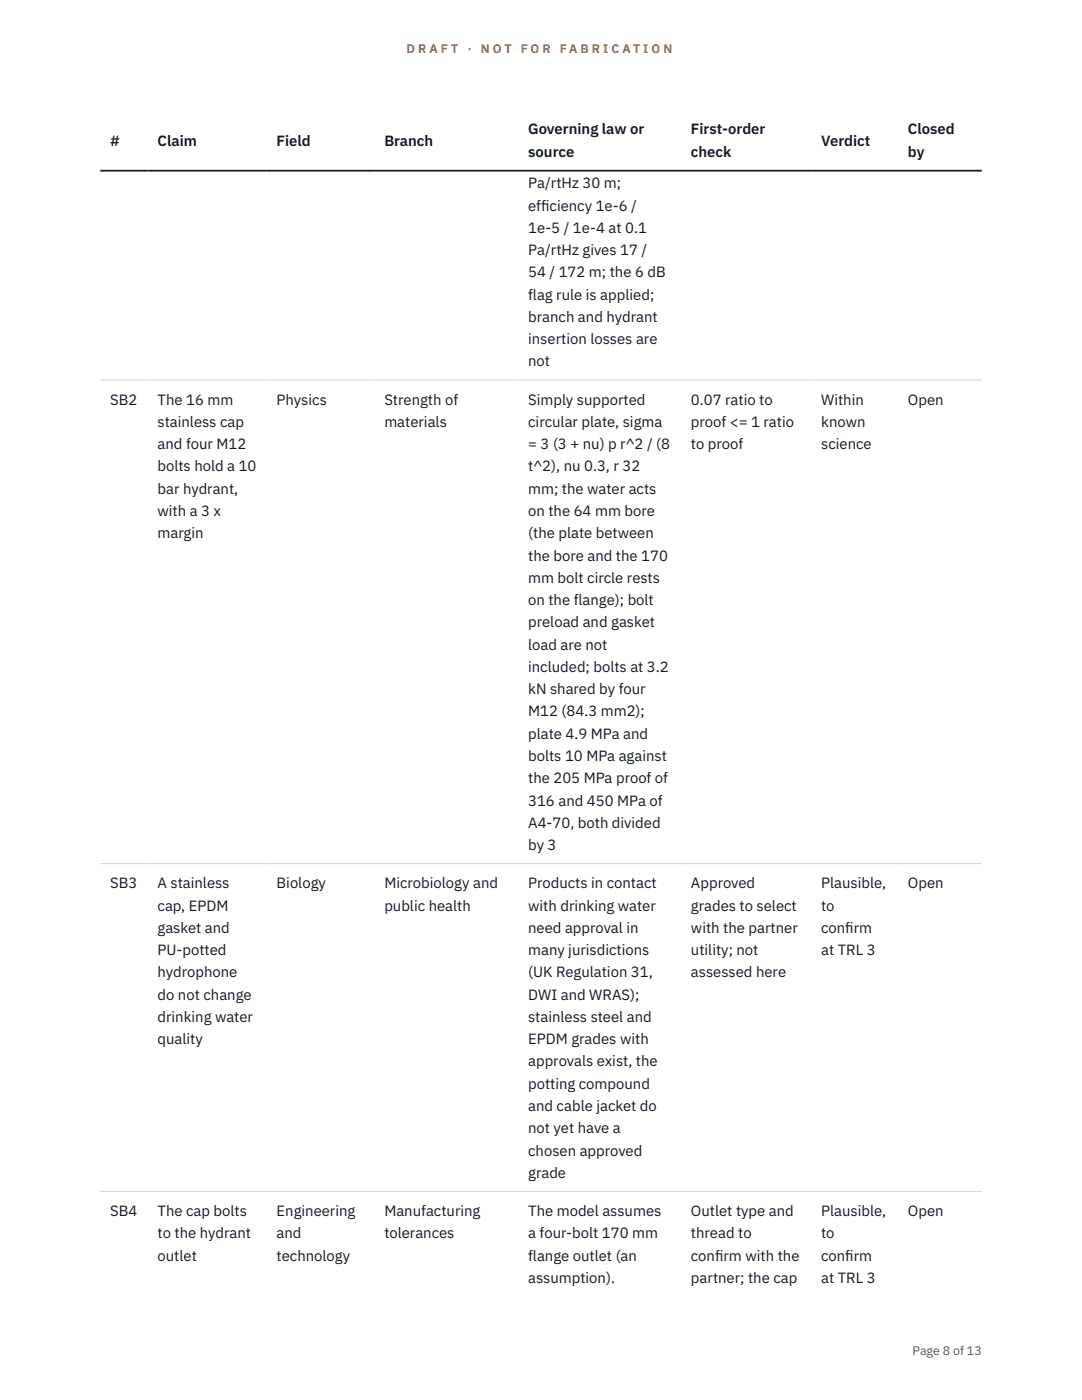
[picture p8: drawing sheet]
<svg xmlns="http://www.w3.org/2000/svg" width="216mm" height="279mm" viewBox="0 0 216 279" stroke-linecap="round" stroke-linejoin="round" font-family="sans-serif">
<defs><g id="words">
<g font-size="3" fill="#111827">
<text x="22" y="29.1">#</text>
<text x="31.4" y="29.1">Claim</text>
<text x="55.2" y="29.1">Field</text>
<text x="76.7" y="29.1">Branch</text>
<text x="105.4" y="26.8">Governing law or</text>
<text x="137.9" y="26.8">First-order</text>
<text x="163.9" y="29.1">Verdict</text>
<text x="181.2" y="26.8">Closed</text>
<text x="105.4" y="31.3">source</text>
<text x="137.9" y="31.3">check</text>
<text x="181.2" y="31.3">by</text>
<text x="105.4" y="37.6">Pa/rtHz 30 m;</text>
<text x="105.4" y="42">eff</text>
<text x="105.4" y="46.5">1e-5 / 1e-4 at 0.1</text>
<text x="108" y="42">iciency 1e-6 /</text>
<text x="105.4" y="50.9">Pa/rtHz gives 17 /</text>
<text x="105.4" y="55.4">54 / 172 m; the 6 dB</text>
<text x="105.4" y="59.8">flag rule is applied;</text>
<text x="105.4" y="64.2">branch and hydrant</text>
<text x="105.4" y="68.7">insertion losses are</text>
<text x="105.4" y="73.1">not</text>
<text x="22" y="80.8">SB2</text>
<text x="31.4" y="80.8">The 16 mm</text>
<text x="55.2" y="80.8">Physics</text>
<text x="76.7" y="80.8">Strength of</text>
<text x="105.4" y="80.8">Simply supported</text>
<text x="137.9" y="80.8">0.07 ratio to</text>
<text x="163.9" y="80.8">Within</text>
<text x="181.2" y="80.8">Open</text>
<text x="31.4" y="85.2">stainless cap</text>
<text x="31.4" y="89.6">and four M12</text>
<text x="76.7" y="85.2">materials</text>
<text x="105.4" y="85.2">circular plate, sigma</text>
<text x="105.4" y="89.6">= 3 (3 + nu) p r^2 / (8</text>
<text x="137.9" y="85.2">proof &lt;= 1 ratio</text>
<text x="137.9" y="89.6">to proof</text>
<text x="163.9" y="85.2">known</text>
<text x="163.9" y="89.6">science</text>
<text x="31.4" y="94.1">bolts hold a 10</text>
<text x="105.4" y="94.1">t^2), nu 0.3, r 32</text>
<text x="31.4" y="98.5">bar hydrant,</text>
<text x="105.4" y="98.5">mm; the water acts</text>
<text x="31.4" y="103">with a 3 x</text>
<text x="31.4" y="107.4">margin</text>
<text x="105.4" y="103">on the 64 mm bore</text>
<text x="105.4" y="107.4">(the plate between</text>
<text x="105.4" y="111.9">the bore and the 170</text>
<text x="105.4" y="116.3">mm bolt circle rests</text>
<text x="105.4" y="120.8">on the flange); bolt</text>
<text x="105.4" y="125.2">preload and gasket</text>
<text x="105.4" y="129.7">load are not</text>
<text x="105.4" y="134.1">included; bolts at 3.2</text>
<text x="105.4" y="138.5">kN shared by four</text>
<text x="105.4" y="143">M12 (84.3 mm2);</text>
<text x="105.4" y="147.4">plate 4.9 MPa and</text>
<text x="105.4" y="151.9">bolts 10 MPa against</text>
<text x="105.4" y="156.3">the 205 MPa proof of</text>
<text x="105.4" y="160.8">316 and 450 MPa of</text>
<text x="105.4" y="165.2">A4-70, both divided</text>
<text x="105.4" y="169.7">by 3</text>
<text x="22" y="177.3">SB3</text>
<text x="31.4" y="177.3">A stainless</text>
<text x="55.2" y="177.3">Biology</text>
<text x="76.7" y="177.3">Microbiology and</text>
<text x="105.4" y="177.3">Products in contact</text>
<text x="137.9" y="177.3">Approved</text>
<text x="163.9" y="177.3">Plausible,</text>
<text x="181.2" y="177.3">Open</text>
<text x="31.4" y="181.7">cap, EPDM</text>
<text x="76.7" y="181.7">public health</text>
<text x="105.4" y="181.7">with drinking water</text>
<text x="137.9" y="181.7">grades to select</text>
<text x="163.9" y="181.7">to</text>
<text x="31.4" y="186.2">gasket and</text>
<text x="31.4" y="190.6">PU-potted</text>
<text x="105.4" y="186.2">need approval in</text>
<text x="105.4" y="190.6">many jurisdictions</text>
<text x="137.9" y="186.2">with the partner</text>
<text x="137.9" y="190.6">utility; not</text>
<text x="163.9" y="186.2">conf</text>
<text x="163.9" y="190.6">at TRL 3</text>
<text x="168.7" y="186.2">irm</text>
<text x="31.4" y="195.1">hydrophone</text>
<text x="105.4" y="195.1">(UK Regulation 31,</text>
<text x="137.9" y="195.1">assessed here</text>
<text x="31.4" y="199.5">do not change</text>
<text x="31.4" y="203.9">drinking water</text>
<text x="105.4" y="199.5">DWI and WRAS);</text>
<text x="105.4" y="203.9">stainless steel and</text>
<text x="31.4" y="208.4">quality</text>
<text x="105.4" y="208.4">EPDM grades with</text>
<text x="105.4" y="212.8">approvals exist, the</text>
<text x="105.4" y="217.3">potting compound</text>
<text x="105.4" y="221.7">and cable jacket do</text>
<text x="105.4" y="226.2">not yet have a</text>
<text x="105.4" y="230.6">chosen approved</text>
<text x="105.4" y="235.1">grade</text>
<text x="22" y="242.7">SB4</text>
<text x="31.4" y="242.7">The cap bolts</text>
<text x="55.2" y="242.7">Engineering</text>
<text x="76.7" y="242.7">Manufacturing</text>
<text x="105.4" y="242.7">The model assumes</text>
<text x="137.9" y="242.7">Outlet type and</text>
<text x="163.9" y="242.7">Plausible,</text>
<text x="181.2" y="242.7">Open</text>
<text x="31.4" y="247.1">to the hydrant</text>
<text x="31.4" y="251.6">outlet</text>
<text x="55.2" y="247.1">and</text>
<text x="55.2" y="251.6">technology</text>
<text x="76.7" y="247.1">tolerances</text>
<text x="105.4" y="247.1">a four-bolt 170 mm</text>
<text x="105.4" y="251.6">flange outlet (an</text>
<text x="137.9" y="247.1">thread to</text>
<text x="137.9" y="251.6">conf</text>
<text x="142.7" y="251.6">irm with the</text>
<text x="163.9" y="247.1">to</text>
<text x="163.9" y="251.6">conf</text>
<text x="168.7" y="251.6">irm</text>
<text x="105.4" y="256">assumption).</text>
<text x="137.9" y="256">partner; the cap</text>
<text x="163.9" y="256">at TRL 3</text>
</g>
<g font-size="2.5" fill="#b45309">
<text x="81.1" y="10.5">D R A F T</text>
<text x="93.3" y="10.5">·</text>
<text x="95.9" y="10.5">N O T</text>
<text x="103.9" y="10.5">F O R</text>
<text x="111.7" y="10.5">F A B R I C A T I O N</text>
</g>
<text font-size="2.5" fill="#4b5563" x="182.1" y="270.3">Page 8 of 13</text>
</g></defs>
<path d="M20 75.8h175.9M20 172.4h175.9M20 237.8h175.9" fill="none" stroke="#d1d5db" stroke-width=".2"/>
<path d="M20 34.1h175.9" fill="none" stroke="#111827" stroke-width=".35"/>
<use href="#words"/>
</svg>
